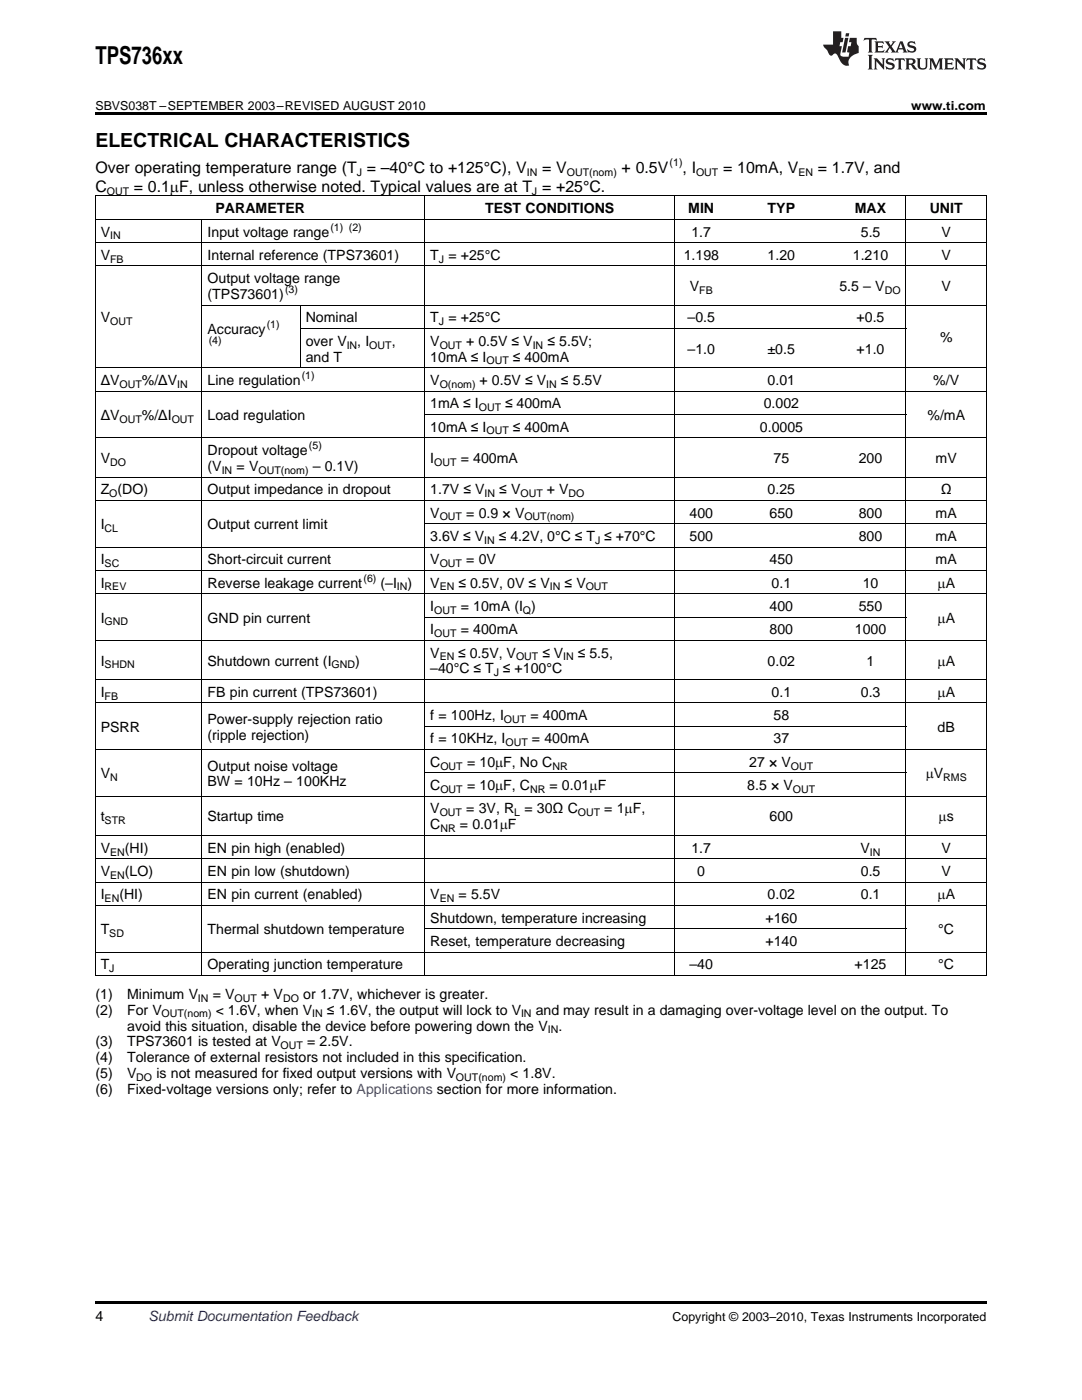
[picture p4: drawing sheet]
<svg xmlns="http://www.w3.org/2000/svg" width="216mm" height="279mm" viewBox="0 0 216 279" stroke-linecap="round" stroke-linejoin="round" font-family="sans-serif">
<defs><g id="words">
<text font-size="4.9" x="19" y="12.8">TPS736xx</text>
<text font-size="3.9" x="19" y="29.3">ELECTRICAL CHARACTERISTICS</text>
<g font-size="3.2">
<text x="19" y="34.4">Over operating temperature range (T = –40°C to +125°C), V</text>
<text x="108.2" y="34.4">= V</text>
<text x="124" y="34.4">+ 0.5V</text>
<text x="136.2" y="34.4">, I</text>
<text x="144.3" y="34.4">= 10mA, V</text>
<text x="163.2" y="34.4">= 1.7V, and</text>
<text x="19" y="38.3">C</text>
<text x="26.7" y="38.3">= 0.1mF, unless otherwise noted. Typical values are at T = +25°C.</text>
</g>
<g font-size="2.8">
<text x="20.1" y="47.2">V</text>
<text x="41.4" y="47.2">Input voltage range</text>
<text x="43" y="42.5">PARAMETER</text>
<text x="96.8" y="42.5">TEST CONDITIONS</text>
<text x="137.3" y="42.5">MIN</text>
<text x="138" y="47.2">1.7</text>
<text x="153.2" y="42.5">TYP</text>
<text x="170.6" y="42.5">MAX</text>
<text x="171.8" y="47.2">5.5</text>
<text x="185.5" y="42.5">UNIT</text>
<text x="187.9" y="47.2">V</text>
<text x="20.1" y="51.9">V</text>
<text x="41.4" y="51.9">Internal reference (TPS73601)</text>
<text x="85.9" y="51.9">T = +25°C</text>
<text x="136.4" y="51.9">1.198</text>
<text x="153.2" y="51.9">1.20</text>
<text x="170.2" y="51.9">1.210</text>
<text x="187.9" y="51.9">V</text>
<text x="41.4" y="56.5">Output voltage range</text>
<text x="41.4" y="59.7">(TPS73601)</text>
<text x="137.7" y="58.1">V</text>
<text x="167.5" y="58.1">5.5 – V</text>
<text x="187.9" y="58.1">V</text>
<text x="20.1" y="64.3">V</text>
<text x="61" y="64.3">Nominal</text>
<text x="85.9" y="64.3">T = +25°C</text>
<text x="137.2" y="64.3">–0.5</text>
<text x="170.9" y="64.3">+0.5</text>
<text x="41.4" y="66.7">Accuracy</text>
<text x="61" y="69">over V</text>
<text x="71.3" y="69">, I</text>
<text x="78.2" y="69">,</text>
<text x="85.9" y="69">V</text>
<text x="93" y="69">+ 0.5V ≤ V</text>
<text x="109.2" y="69">≤ 5.5V;</text>
<text x="137.2" y="70.6">–1.0</text>
<text x="153.2" y="70.6">±0.5</text>
<text x="170.9" y="70.6">+1.0</text>
<text x="187.6" y="68.3">%</text>
<text x="20.1" y="76.8">ΔV</text>
<text x="28.3" y="76.8">%/ΔV</text>
<text x="41.4" y="76.8">Line regulation</text>
<text x="61" y="72.2">and T</text>
<text x="85.9" y="72.2">10mA ≤ I</text>
<text x="85.9" y="76.8">V</text>
<text x="95.7" y="76.8">+ 0.5V ≤ V</text>
<text x="102.3" y="72.2">≤ 400mA</text>
<text x="111.9" y="76.8">≤ 5.5V</text>
<text x="153.2" y="76.8">0.01</text>
<text x="186.2" y="76.8">%/V</text>
<text x="20.1" y="83.8">ΔV</text>
<text x="28.3" y="83.8">%/ΔI</text>
<text x="41.4" y="83.8">Load regulation</text>
<text x="85.9" y="81.5">1mA ≤ I</text>
<text x="100.8" y="81.5">≤ 400mA</text>
<text x="152.4" y="81.5">0.002</text>
<text x="185.1" y="83.8">%/mA</text>
<text x="85.9" y="86.1">10mA ≤ I</text>
<text x="102.3" y="86.1">≤ 400mA</text>
<text x="151.6" y="86.1">0.0005</text>
<text x="20.1" y="92.4">V</text>
<text x="41.4" y="90.8">Dropout voltage</text>
<text x="41.4" y="94">(V</text>
<text x="47.2" y="94">= V</text>
<text x="62.4" y="94">– 0.1V)</text>
<text x="85.9" y="92.4">I</text>
<text x="91.9" y="92.4">= 400mA</text>
<text x="154.3" y="92.4">75</text>
<text x="171.3" y="92.4">200</text>
<text x="186.7" y="92.4">mV</text>
<text x="20.1" y="98.6">Z (DO)</text>
<text x="41.4" y="98.6">Output impedance in dropout</text>
<text x="85.9" y="98.6">1.7V ≤ V</text>
<text x="99.6" y="98.6">≤ V</text>
<text x="109.1" y="98.6">+ V</text>
<text x="153.2" y="98.6">0.25</text>
<text x="187.7" y="98.6">Ω</text>
<text x="20.1" y="105.6">I</text>
<text x="41.4" y="105.6">Output current limit</text>
<text x="85.9" y="103.3">V</text>
<text x="85.9" y="107.9">3.6V ≤ V</text>
<text x="93" y="103.3">= 0.9 × V</text>
<text x="99.5" y="107.9">≤ 4.2V, 0°C ≤ T ≤ +70°C</text>
<text x="137.6" y="103.3">400</text>
<text x="137.6" y="107.9">500</text>
<text x="153.6" y="103.3">650</text>
<text x="171.3" y="103.3">800</text>
<text x="171.3" y="107.9">800</text>
<text x="186.7" y="103.3">mA</text>
<text x="186.7" y="107.9">mA</text>
<text x="20.1" y="112.6">I</text>
<text x="41.4" y="112.6">Short-circuit current</text>
<text x="85.9" y="112.6">V</text>
<text x="93" y="112.6">= 0V</text>
<text x="153.6" y="112.6">450</text>
<text x="186.7" y="112.6">mA</text>
<text x="20.1" y="117.3">I</text>
<text x="41.4" y="117.3">Reverse leakage current</text>
<text x="75.9" y="117.3">(–I</text>
<text x="81.3" y="117.3">)</text>
<text x="85.9" y="117.3">V</text>
<text x="91.5" y="117.3">≤ 0.5V, 0V ≤ V</text>
<text x="112.6" y="117.3">≤ V</text>
<text x="154" y="117.3">0.1</text>
<text x="172.2" y="117.3">10</text>
<text x="187.1" y="117.3">mA</text>
<text x="20.1" y="124.2">I</text>
<text x="41.4" y="124.2">GND pin current</text>
<text x="85.9" y="121.9">I</text>
<text x="91.9" y="121.9">= 10mA (I )</text>
<text x="153.6" y="121.9">400</text>
<text x="171.3" y="121.9">550</text>
<text x="187.1" y="124.2">mA</text>
<text x="85.9" y="126.6">I</text>
<text x="85.9" y="131.2">V</text>
<text x="91.5" y="131.2">≤ 0.5V, V</text>
<text x="91.9" y="126.6">= 400mA</text>
<text x="108.2" y="131.2">≤ V</text>
<text x="115.3" y="131.2">≤ 5.5,</text>
<text x="153.6" y="126.6">800</text>
<text x="170.6" y="126.6">1000</text>
<text x="20.1" y="132.8">I</text>
<text x="41.4" y="132.8">Shutdown current (I</text>
<text x="70.9" y="132.8">)</text>
<text x="85.9" y="134.4">–40°C ≤ T ≤ +100°C</text>
<text x="153.2" y="132.8">0.02</text>
<text x="172.9" y="132.8">1</text>
<text x="187.1" y="132.8">mA</text>
<text x="20.1" y="139.1">I</text>
<text x="41.4" y="139.1">FB pin current (TPS73601)</text>
<text x="85.9" y="143.7">f = 100Hz, I</text>
<text x="105.8" y="143.7">= 400mA</text>
<text x="154" y="139.1">0.1</text>
<text x="154.3" y="143.7">58</text>
<text x="171.8" y="139.1">0.3</text>
<text x="187.1" y="139.1">mA</text>
<text x="20.1" y="146">PSRR</text>
<text x="41.4" y="144.5">Power-supply rejection ratio</text>
<text x="41.4" y="147.6">(ripple rejection)</text>
<text x="85.9" y="148.4">f = 10KHz, I</text>
<text x="106.1" y="148.4">= 400mA</text>
<text x="154.3" y="148.4">37</text>
<text x="187.1" y="146">dB</text>
<text x="20.1" y="155.4">V</text>
<text x="41.4" y="153.8">Output noise voltage</text>
<text x="85.9" y="153">C</text>
<text x="93.2" y="153">= 10mF, No C</text>
<text x="149.5" y="153">27 × V</text>
<text x="184.7" y="155.4">mV</text>
<text x="41.4" y="157">BW = 10Hz – 100KHz</text>
<text x="85.9" y="157.7">C</text>
<text x="93.2" y="157.7">= 10mF, C</text>
<text x="109.6" y="157.7">= 0.01mF</text>
<text x="149.1" y="157.7">8.5 × V</text>
<text x="20.1" y="163.9">t</text>
<text x="41.4" y="163.9">Startup time</text>
<text x="85.9" y="162.3">V</text>
<text x="85.9" y="165.5">C</text>
<text x="91.8" y="165.5">= 0.01mF</text>
<text x="93" y="162.3">= 3V, R</text>
<text x="104.6" y="162.3">= 30Ω C</text>
<text x="120.6" y="162.3">= 1mF,</text>
<text x="153.6" y="163.9">600</text>
<text x="187.3" y="163.9">ms</text>
<text x="20.1" y="170.2">V</text>
<text x="24.9" y="170.2">(HI)</text>
<text x="41.4" y="170.2">EN pin high (enabled)</text>
<text x="138" y="170.2">1.7</text>
<text x="171.7" y="170.2">V</text>
<text x="187.9" y="170.2">V</text>
<text x="20.1" y="174.8">V</text>
<text x="20.1" y="179.5">I</text>
<text x="23.8" y="179.5">(HI)</text>
<text x="24.9" y="174.8">(LO)</text>
<text x="41.4" y="174.8">EN pin low (shutdown)</text>
<text x="41.4" y="179.5">EN pin current (enabled)</text>
<text x="85.9" y="179.5">V</text>
<text x="91.5" y="179.5">= 5.5V</text>
<text x="139.1" y="174.8">0</text>
<text x="153.2" y="179.5">0.02</text>
<text x="171.8" y="174.8">0.5</text>
<text x="171.8" y="179.5">0.1</text>
<text x="187.1" y="179.5">mA</text>
<text x="187.9" y="174.8">V</text>
<text x="85.9" y="184.1">Shutdown, temperature increasing</text>
<text x="152.8" y="184.1">+160</text>
<text x="20.1" y="186.5">T</text>
<text x="41.4" y="186.5">Thermal shutdown temperature</text>
<text x="85.9" y="188.8">Reset, temperature decreasing</text>
<text x="152.8" y="188.8">+140</text>
<text x="187.2" y="186.5">°C</text>
<text x="20.1" y="193.5">T</text>
<text x="41.4" y="193.5">Operating junction temperature</text>
<text x="137.6" y="193.5">–40</text>
<text x="170.5" y="193.5">+125</text>
<text x="187.2" y="193.5">°C</text>
<text x="19" y="199.3">(1)</text>
<text x="19" y="202.5">(2)</text>
<text x="25.4" y="199.3">Minimum V</text>
<text x="25.4" y="202.5">For V</text>
<text x="42.4" y="199.3">= V</text>
<text x="43" y="202.5">&lt; 1.6V, when V</text>
<text x="52.1" y="199.3">+ V</text>
<text x="60.5" y="199.3">or 1.7V, whichever is greater.</text>
<text x="65.2" y="202.5">≤ 1.6V, the output will lock to V</text>
<text x="106.9" y="202.5">and may result in a damaging over-voltage level on the output. To</text>
<text x="19" y="208.8">(3)</text>
<text x="25.4" y="208.8">TPS73601 is tested at V</text>
<text x="25.4" y="205.7">avoid this situation, disable the device before powering down the V</text>
<text x="61.3" y="208.8">= 2.5V.</text>
<text x="111.4" y="205.7">.</text>
<text x="19" y="212">(4)</text>
<text x="19" y="215.2">(5)</text>
<text x="25.4" y="212">Tolerance of external resistors not included in this specification.</text>
<text x="25.4" y="215.2">V</text>
<text x="31.2" y="215.2">is not measured for fixed output versions with V</text>
<text x="101.8" y="215.2">&lt; 1.8V.</text>
<text x="19" y="218.4">(6)</text>
<text x="25.4" y="218.4">Fixed-voltage versions only; refer to Applications section for more information.</text>
<text x="19" y="263.6">4</text>
</g>
<text font-size="2.8" fill="#0000c8" x="29.6" y="263.6">Submit Documentation Feedback</text>
<g font-size="2.5">
<text x="19" y="21.9">SBVS038T –SEPTEMBER 2003–REVISED AUGUST 2010</text>
<text x="181.8" y="21.9">www.ti.com</text>
<text x="134.2" y="263.6">Copyright © 2003–2010, Texas Instruments Incorporated</text>
</g>
<g font-size="2.1">
<text x="71.2" y="35.1">J</text>
<text x="105.1" y="35.1">IN</text>
<text x="113.1" y="35.1">OUT(nom)</text>
<text x="133.6" y="33.2">(1)</text>
<text x="138.9" y="35.1">OUT</text>
<text x="159.3" y="35.1">EN</text>
<text x="21.3" y="38.9">OUT</text>
<text x="106.2" y="38.9">J</text>
<text x="22" y="47.8">IN</text>
<text x="65.9" y="46.1">(1) (2)</text>
<text x="22" y="52.4">FB</text>
<text x="87.6" y="52.4">J</text>
<text x="56.9" y="58.6">(3)</text>
<text x="139.5" y="58.7">FB</text>
<text x="176.5" y="58.7">DO</text>
<text x="22" y="64.9">OUT</text>
<text x="53.2" y="65.5">(1)</text>
<text x="87.6" y="64.9">J</text>
<text x="41.7" y="68.7">(4)</text>
<text x="69.2" y="69.6">IN</text>
<text x="73.7" y="69.6">OUT</text>
<text x="87.7" y="69.6">OUT</text>
<text x="106.3" y="69.6">IN</text>
<text x="23.8" y="77.4">OUT</text>
<text x="35.3" y="77.4">IN</text>
<text x="60.2" y="75.7">(1)</text>
<text x="87.7" y="77.4">O(nom)</text>
<text x="97.1" y="72.7">OUT</text>
<text x="109" y="77.4">IN</text>
<text x="95.5" y="82.1">OUT</text>
<text x="23.8" y="84.4">OUT</text>
<text x="34.3" y="84.4">OUT</text>
<text x="61.6" y="89.7">(5)</text>
<text x="97.1" y="86.7">OUT</text>
<text x="22" y="93">DO</text>
<text x="44.2" y="94.5">IN</text>
<text x="51.6" y="94.5">OUT(nom)</text>
<text x="86.6" y="93">OUT</text>
<text x="21.8" y="99.2">O</text>
<text x="96.7" y="99.2">IN</text>
<text x="103.9" y="99.2">OUT</text>
<text x="113.5" y="99.2">DO</text>
<text x="20.9" y="106.2">CL</text>
<text x="87.7" y="103.9">OUT</text>
<text x="104.6" y="103.9">OUT(nom)</text>
<text x="20.9" y="113.2">SC</text>
<text x="87.7" y="113.2">OUT</text>
<text x="96.6" y="108.5">IN</text>
<text x="118.7" y="108.5">J</text>
<text x="20.9" y="117.8">REV</text>
<text x="72.5" y="116.1">(6)</text>
<text x="79.2" y="117.8">IN</text>
<text x="87.7" y="117.8">EN</text>
<text x="109.7" y="117.8">IN</text>
<text x="116.9" y="117.8">OUT</text>
<text x="20.9" y="124.8">GND</text>
<text x="86.6" y="122.5">OUT</text>
<text x="104.4" y="122.5">Q</text>
<text x="86.6" y="127.1">OUT</text>
<text x="87.7" y="131.8">EN</text>
<text x="103" y="131.8">OUT</text>
<text x="112.4" y="131.8">IN</text>
<text x="20.9" y="133.4">SHDN</text>
<text x="66.1" y="133.4">GND</text>
<text x="98.5" y="135">J</text>
<text x="20.9" y="139.6">FB</text>
<text x="100.5" y="144.3">OUT</text>
<text x="100.9" y="148.9">OUT</text>
<text x="22" y="155.9">N</text>
<text x="87.9" y="153.6">OUT</text>
<text x="110.2" y="153.6">NR</text>
<text x="157.8" y="153.6">OUT</text>
<text x="188.2" y="155.9">RMS</text>
<text x="87.9" y="158.3">OUT</text>
<text x="105.8" y="158.3">NR</text>
<text x="158.2" y="158.3">OUT</text>
<text x="20.9" y="164.5">STR</text>
<text x="87.7" y="162.9">OUT</text>
<text x="87.9" y="166.1">NR</text>
<text x="102.6" y="162.9">L</text>
<text x="115.3" y="162.9">OUT</text>
<text x="22" y="170.7">EN</text>
<text x="173.6" y="170.7">IN</text>
<text x="22" y="175.4">EN</text>
<text x="20.9" y="180.1">EN</text>
<text x="87.7" y="180.1">EN</text>
<text x="21.8" y="187">SD</text>
<text x="21.8" y="194">J</text>
<text x="32.2" y="203.1">OUT(nom)</text>
<text x="39.5" y="199.9">IN</text>
<text x="46.8" y="199.9">OUT</text>
<text x="56.5" y="199.9">DO</text>
<text x="62.3" y="203.1">IN</text>
<text x="104" y="203.1">IN</text>
<text x="56" y="209.4">OUT</text>
<text x="109.3" y="206.2">IN</text>
<text x="27.2" y="215.8">DO</text>
<text x="91" y="215.8">OUT(nom)</text>
</g>
</g></defs>
<g fill="#231f20">
<path d="M172.5 7.6l-.1 .5 .4-.2h.6v.1v2.1l-.2 .4h.9l-.2-.4v-2.1l.1-.1h.5l.5 .2-.2-.5zM174.5 8.3l.2 .3v1.5l-.2 .4h1.8l.2-.6a1.04 1.04 0 0 1-1.3 .2v-.7h.6l.3 .2v-.6l-.3 .2h-.6v-.6l.8-.1 .4 .3-.2-.5zM176.5 8.3l.9 1.1-.9 1.1h.8l-.2-.2 .4-.7 .5 .7-.2 .2h1.5l-.2-.2 .2-.4h.9l.1 .4-.2 .2h1l-.3-.3-.7-1.9h-.5l-.9 2-.8-1 .9-1h-.8l.1 .3-.4 .5-.3-.6 .1-.2zM179.7 8.6l.4 1h-.7zM181.3 8.4a.63 .63 0 0 0-.2 .7 .63 .63 0 0 0 .6 .4l.6 .2 .1 .2a.75 .75 0 0 1-.7 .4 .75 .75 0 0 1-.6-.5l.1 .7 .1-.1a1.11 1.11 0 0 0 1.5-.6 1.13 1.13 0 0 0-1.2-.8l-.1-.4a1.04 1.04 0 0 1 1.2 .2l-.2-.5-.2 .1-.4-.2zM173.2 10.9l.2 .4v2.2l-.2 .4h1l-.3-.4v-2.2l.3-.4zM174.3 11.6l.3 .4v1.5l-.3 .4h.8l-.2-.4v-1.3l1.5 1.7v-1.9l.2-.4h-.7l.2 .4v.9l-1.1-1.3zM177 11.8a.62 .62 0 0 0-.2 .7 .62 .62 0 0 0 .6 .4l.6 .1 .1 .3a.76 .76 0 0 1-.7 .3 .76 .76 0 0 1-.7-.4l.2 .7 .1-.1a1.11 1.11 0 0 0 1.5-.6 1.13 1.13 0 0 0-1.2-.8l-.1-.4a1.04 1.04 0 0 1 1.2 .2l-.2-.6-.2 .1-.5-.1zM178.7 11.6l-.2 .6a.61 .61 0 0 1 .8-.3v1.6l-.2 .4h.9l-.2-.4v-1.6a.63 .63 0 0 1 .7 .3l-.1-.6zM180.6 11.6l.3 .4v1.5l-.3 .4h1l-.2-.2-.1-.8 .6 .2a.76 .76 0 0 0 1.2 .7l-1-1a.58 .58 0 0 0 .6-.5 .58 .58 0 0 0-.5-.6zM181.4 11.9h.1a.45 .45 0 0 1 .5 .1 .45 .45 0 0 1 .1 .5l-.8 .2zM182.9 11.6l.2 .2a2.17 2.17 0 0 0 .3 1.9 .99 .99 0 0 0 1.6-.6v-1.1l.2-.4h-.7l.2 .2a1.92 1.92 0 0 1-.2 1.8 .6 .6 0 0 1-.9-.5v-1.1l.2-.4zM185.4 11.6l.2 .4v1.5l-.2 .4h.7l-.2-.4v-1.4l.8 1.8 .8-1.8v1.4l-.2 .4h.9l-.2-.4v-1.5l.2-.4h-.8l-.6 1.5-.6-1.5zM188.4 11.6l.2 .4v1.5l-.2 .4h1.8l.1-.6a1.04 1.04 0 0 1-1.2 .1v-.6h.5l.4 .2v-.6l-.4 .2h-.5v-.7h.8l.3 .3-.1-.6zM190.5 11.6l.2 .4v1.5l-.2 .4h.7l-.2-.4v-1.3l1.5 1.7v-1.9l.2-.4h-.7l.2 .4v.9l-1.1-1.3zM192.9 11.6l-.1 .6a.61 .61 0 0 1 .7-.3l.1 1.6-.3 .4h1l-.3-.4 .1-1.6a.63 .63 0 0 1 .7 .3l-.1-.6zM195.2 11.8a.62 .62 0 0 0-.2 .7 .62 .62 0 0 0 .6 .4l.6 .1 .1 .3a.76 .76 0 0 1-.7 .3 .76 .76 0 0 1-.6-.4l.1 .7 .1-.1a1.11 1.11 0 0 0 1.6-.6 1.13 1.13 0 0 0-1.3-.8l-.1-.4a1.04 1.04 0 0 1 1.2 .2l-.1-.6-.2 .1-.5-.1z"/>
<path d="M166.2 6.3v2.6h-1.9v.4l.8 .9a.91 .91 0 0 0 1 .8 .56 .56 0 0 1 .5-.3 .56 .56 0 0 1 .5 .3l.4 .8a1.53 1.53 0 0 0 1.9 1.2 1.54 1.54 0 0 1 1-2.1l.9-.3v-1.4a1.52 1.52 0 0 1-.4-1.6h-1.3l-.2 .8h.5l-.2 .8h-.5l-.1 1v.2l.4 .1-.2 .8a1.93 1.93 0 0 1-1.6-.3l.3-1.8h-.5l.2-.8h.4l.2-.8h-.4v-1.3zM168.6 7.6l-.6 2.9h.7l.6-2.9zM168.8 6.6l-.1 .7h.6l.2-.7z"/>
</g>
<path d="M19 22.5h177.8v.5h-177.8zM19 259.7h177.8v.5h-177.8z" fill="#000"/>
<g fill="none" stroke="#000" stroke-width=".2">
<path d="M19 39.1h177.8M19.1 39.2v155.5M84.8 39.2v155.5M134.6 39.2v155.5M180.8 39.2v155.5M196.8 39.2v155.5M19 53.1h177.8M19 48.4h177.8M19 43.8h177.8M40.3 43.8v150.9M19 78.1h177.8M19 73.4h177.8"/>
<path d="M40.4 60.9h156.4M59.9 61v12.4M59.9 65.6h120.9M19 99.9h177.8M19 95.2h177.8M19 87.4h177.8M84.8 82.7h96M19 118.5h177.8M19 113.8h177.8M19 109.2h177.8M84.8 104.5h112M19 135.6h177.8"/>
<path d="M19 127.8h177.8M84.8 123.1h96M19 158.9h177.8M19 149.6h177.8M19 140.3h177.8M84.8 154.3h96M84.8 144.9h96M19 176.1h177.8M19 171.4h177.8M19 166.7h177.8M19 194.7h177.8M19 190h177.8"/>
<path d="M19 180.7h177.8M84.8 185.4h96"/>
</g>
<use href="#words"/>
</svg>
